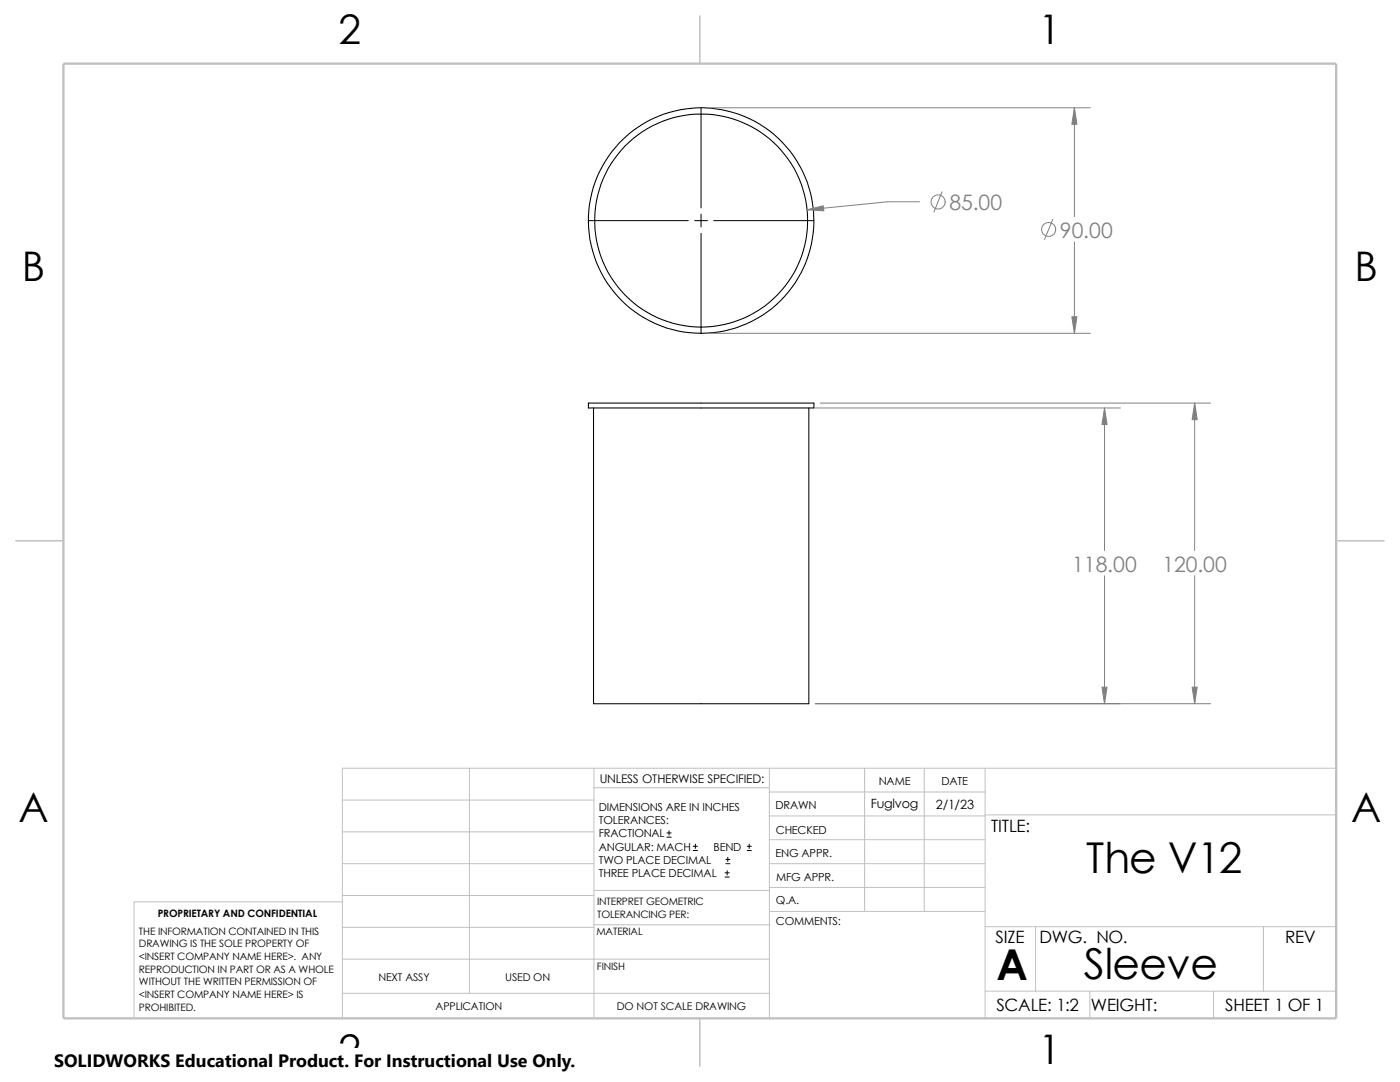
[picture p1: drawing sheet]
<svg xmlns="http://www.w3.org/2000/svg" width="279mm" height="216mm" viewBox="0 0 279 216" stroke-linecap="round" stroke-linejoin="round" font-family="sans-serif">
<defs><g id="words">
<g font-size="8.5">
<text x="216.8" y="174.1">The V12</text>
<text x="198.8" y="195.5">A</text>
<text x="216.3" y="195.3">Sleeve</text>
</g>
<g font-size="8.1">
<text x="67.6" y="8.8">2</text>
<text x="207.3" y="8.8">1</text>
<text x="4.4" y="56.1">B</text>
<text x="270.3" y="56.1">B</text>
<text x="3.7" y="164.1">A</text>
<text x="269.6" y="164.1">A</text>
<text x="67.6" y="212.3">2</text>
<text x="207.3" y="212.3">1</text>
</g>
<g font-size="4.2" fill="#808080">
<text x="189.5" y="41.9">85.00</text>
<text x="211.5" y="47.4">90.00</text>
<text x="214" y="114">118.00</text>
<text x="232" y="114">120.00</text>
</g>
<text font-size="3.6" x="10.8" y="213">SOLIDWORKS Educational Product. For Instructional Use Only.</text>
<g font-size="3.4">
<text x="197.8" y="166">TITLE:</text>
<text x="198.7" y="188.1">SIZE</text>
<text x="207.5" y="188.1">DWG. NO.</text>
<text x="256.5" y="188.2">REV</text>
<text x="198.8" y="201.7">SCALE: 1:2</text>
<text x="217.7" y="201.8">WEIGHT:</text>
<text x="244.5" y="201.7">SHEET 1 OF 1</text>
</g>
<g font-size="2.5">
<text x="173.8" y="161.3">Fuglvog</text>
<text x="186.7" y="161.4">2/1/23</text>
</g>
<text font-size="2.4" x="119.7" y="156.2">UNLESS OTHERWISE SPECIFIED:</text>
<g font-size="2.2">
<text x="119.5" y="161.8">DIMENSIONS ARE IN INCHES</text>
<text x="154.8" y="161.5">DRAWN</text>
<text x="175.4" y="156.7">NAME</text>
<text x="187.9" y="156.7">DATE</text>
<text x="119.5" y="164.4">TOLERANCES:</text>
<text x="119.5" y="167.1">FRACTIONAL</text>
<text x="154.8" y="166.3">CHECKED</text>
<text x="119.5" y="172.4">TWO PLACE DECIMAL</text>
<text x="119.5" y="169.8">ANGULAR: MACH</text>
<text x="142.4" y="169.8">BEND</text>
<text x="154.8" y="171">ENG APPR.</text>
<text x="119.5" y="175">THREE PLACE DECIMAL</text>
<text x="154.9" y="175.7">MFG APPR.</text>
<text x="154.9" y="184.7">COMMENTS:</text>
<text x="154.9" y="180.5">Q.A.</text>
</g>
<g font-size="2.1">
<text x="75.5" y="195.7">NEXT ASSY</text>
<text x="100.8" y="195.7">USED ON</text>
<text x="86.9" y="201.5">APPLICATION</text>
<text x="123.1" y="201.6">DO NOT SCALE DRAWING</text>
</g>
<g font-size="2">
<text x="31.5" y="183">PROPRIETARY AND CONFIDENTIAL</text>
<text x="119.2" y="180.6">INTERPRET GEOMETRIC</text>
<text x="119.2" y="183.1">TOLERANCING PER:</text>
<text x="27.7" y="186.5">THE INFORMATION CONTAINED IN THIS</text>
<text x="27.7" y="189.1">DRAWING IS THE SOLE PROPERTY OF</text>
<text x="27.7" y="191.6">&lt;INSERT COMPANY NAME HERE&gt;. ANY</text>
<text x="119" y="186.6">MATERIAL</text>
<text x="27.7" y="194.1">REPRODUCTION IN PART OR AS A WHOLE</text>
<text x="27.7" y="196.6">WITHOUT THE WRITTEN PERMISSION OF</text>
<text x="119.1" y="193.5">FINISH</text>
<text x="27.7" y="199.1">&lt;INSERT COMPANY NAME HERE&gt; IS</text>
<text x="27.7" y="201.7">PROHIBITED.</text>
</g>
</g></defs>
<g fill="none" stroke="#c0c0c0" stroke-width=".2">
<path d="M68.3 159.6h50.2M93.7 153.3v44.9M118.5 157.2h35M118.5 153.3v49.9M153.5 158h43.1M153.5 153.3v49.9M172.6 153.3v28.6M184.4 153.3v28.6M196.6 153.3v49.9M266.7 153.3h-198.4v49.9M68.3 180h-41.5v23.2M68.3 172.3h50.2"/>
<path d="M68.3 166h50.2M68.3 178.7h50.2M118.5 177.7h35.1M153.5 172.3h43.1M153.5 177.1h43.1M153.5 167.6h43.1M153.5 162.8h43.1M196.6 162.6h70.1M68.3 185h50.2M68.3 191.4h85.2M68.3 198.2h85.2M118.5 184.5h35.1"/>
<path d="M153.6 181.9h43M196.6 197.8h70.1M196.6 184.9h70.1M206.7 184.9v12.9M217.5 197.8v5.4M242.2 197.8v5.4M252.1 184.9v12.9"/>
</g>
<path d="M139.7 3.2v9.5M3.1 107.9h9.6M266.7 107.9h9.5M139.7 203.2v9.5" fill="none" stroke="#c0c0c0" stroke-width=".21"/>
<path d="M12.7 12.7h254v190.5h-254z" fill="none" stroke="#c0c0c0" stroke-width=".47"/>
<g fill="none" stroke="#000" stroke-width=".21">
<path d="M117.4 80.4h45v1h-45zM118.4 81.4v59h43v-59"/>
<circle cx="139.9" cy="44" r="22.5"/>
<circle cx="139.9" cy="44" r="21.3"/>
</g>
<g fill="none" stroke="#000" stroke-width=".2">
<path d="M139.9 21.5v20M117.4 44h20M138.6 44h2.6M139.9 42.8v2.5M139.9 46.6v19.9M142.5 44h19.9M133.1 167h.8M133.1 166.2h.8M133.5 165.8v.8M138.3 169.7h.9M138.3 168.9h.9M138.8 168.4v.9"/>
<path d="M144.7 175h.8M144.7 174.2h.8M144.9 172.3h.8M144.9 171.5h.8M145.1 173.7v.9M145.2 171.1v.8M149.1 169.7h.8M149.1 168.9h.8M149.5 168.4v.9"/>
</g>
<g fill="none" stroke="#808080" stroke-width=".2">
<path d="M141.2 21.5h76.4M188 38.3l-1.6 4M214.4 21.5v21.7M183.5 40.3h-6.3l-16.1 1.6M210.1 43.8l-1.7 4M214.4 48.3v18.2M141.2 66.5h76.4M162.7 81.4h60.9M163.7 80.4h77.9M220.4 81.4v28.5M238.4 80.4v29.5M220.4 114.9v25.5"/>
<path d="M238.4 114.9v25.5M162.7 140.4h78.9"/>
<circle cx="187.2" cy="40.3" r="1.41"/>
<circle cx="209.3" cy="45.8" r="1.4"/>
</g>
<g fill="#808080" stroke="#808080" stroke-width=".2">
<path d="M213.9 63.2h1l-.5 3.3z"/>
<path d="M214.4 21.5l.5 3.3h-1z"/>
<path d="M161.1 41.9l3.2-.8 .1 1z"/>
<path d="M238.4 80.4l.5 3.3h-1z"/>
<path d="M237.9 137.1h1l-.5 3.3z"/>
<path d="M219.9 137.1h1l-.5 3.3z"/>
<path d="M220.4 81.4l.5 3.3h-1z"/>
</g>
<path d="M10.8 209.2h104.1v6.7h-104.1z" fill="#fff"/>
<use href="#words"/>
</svg>
